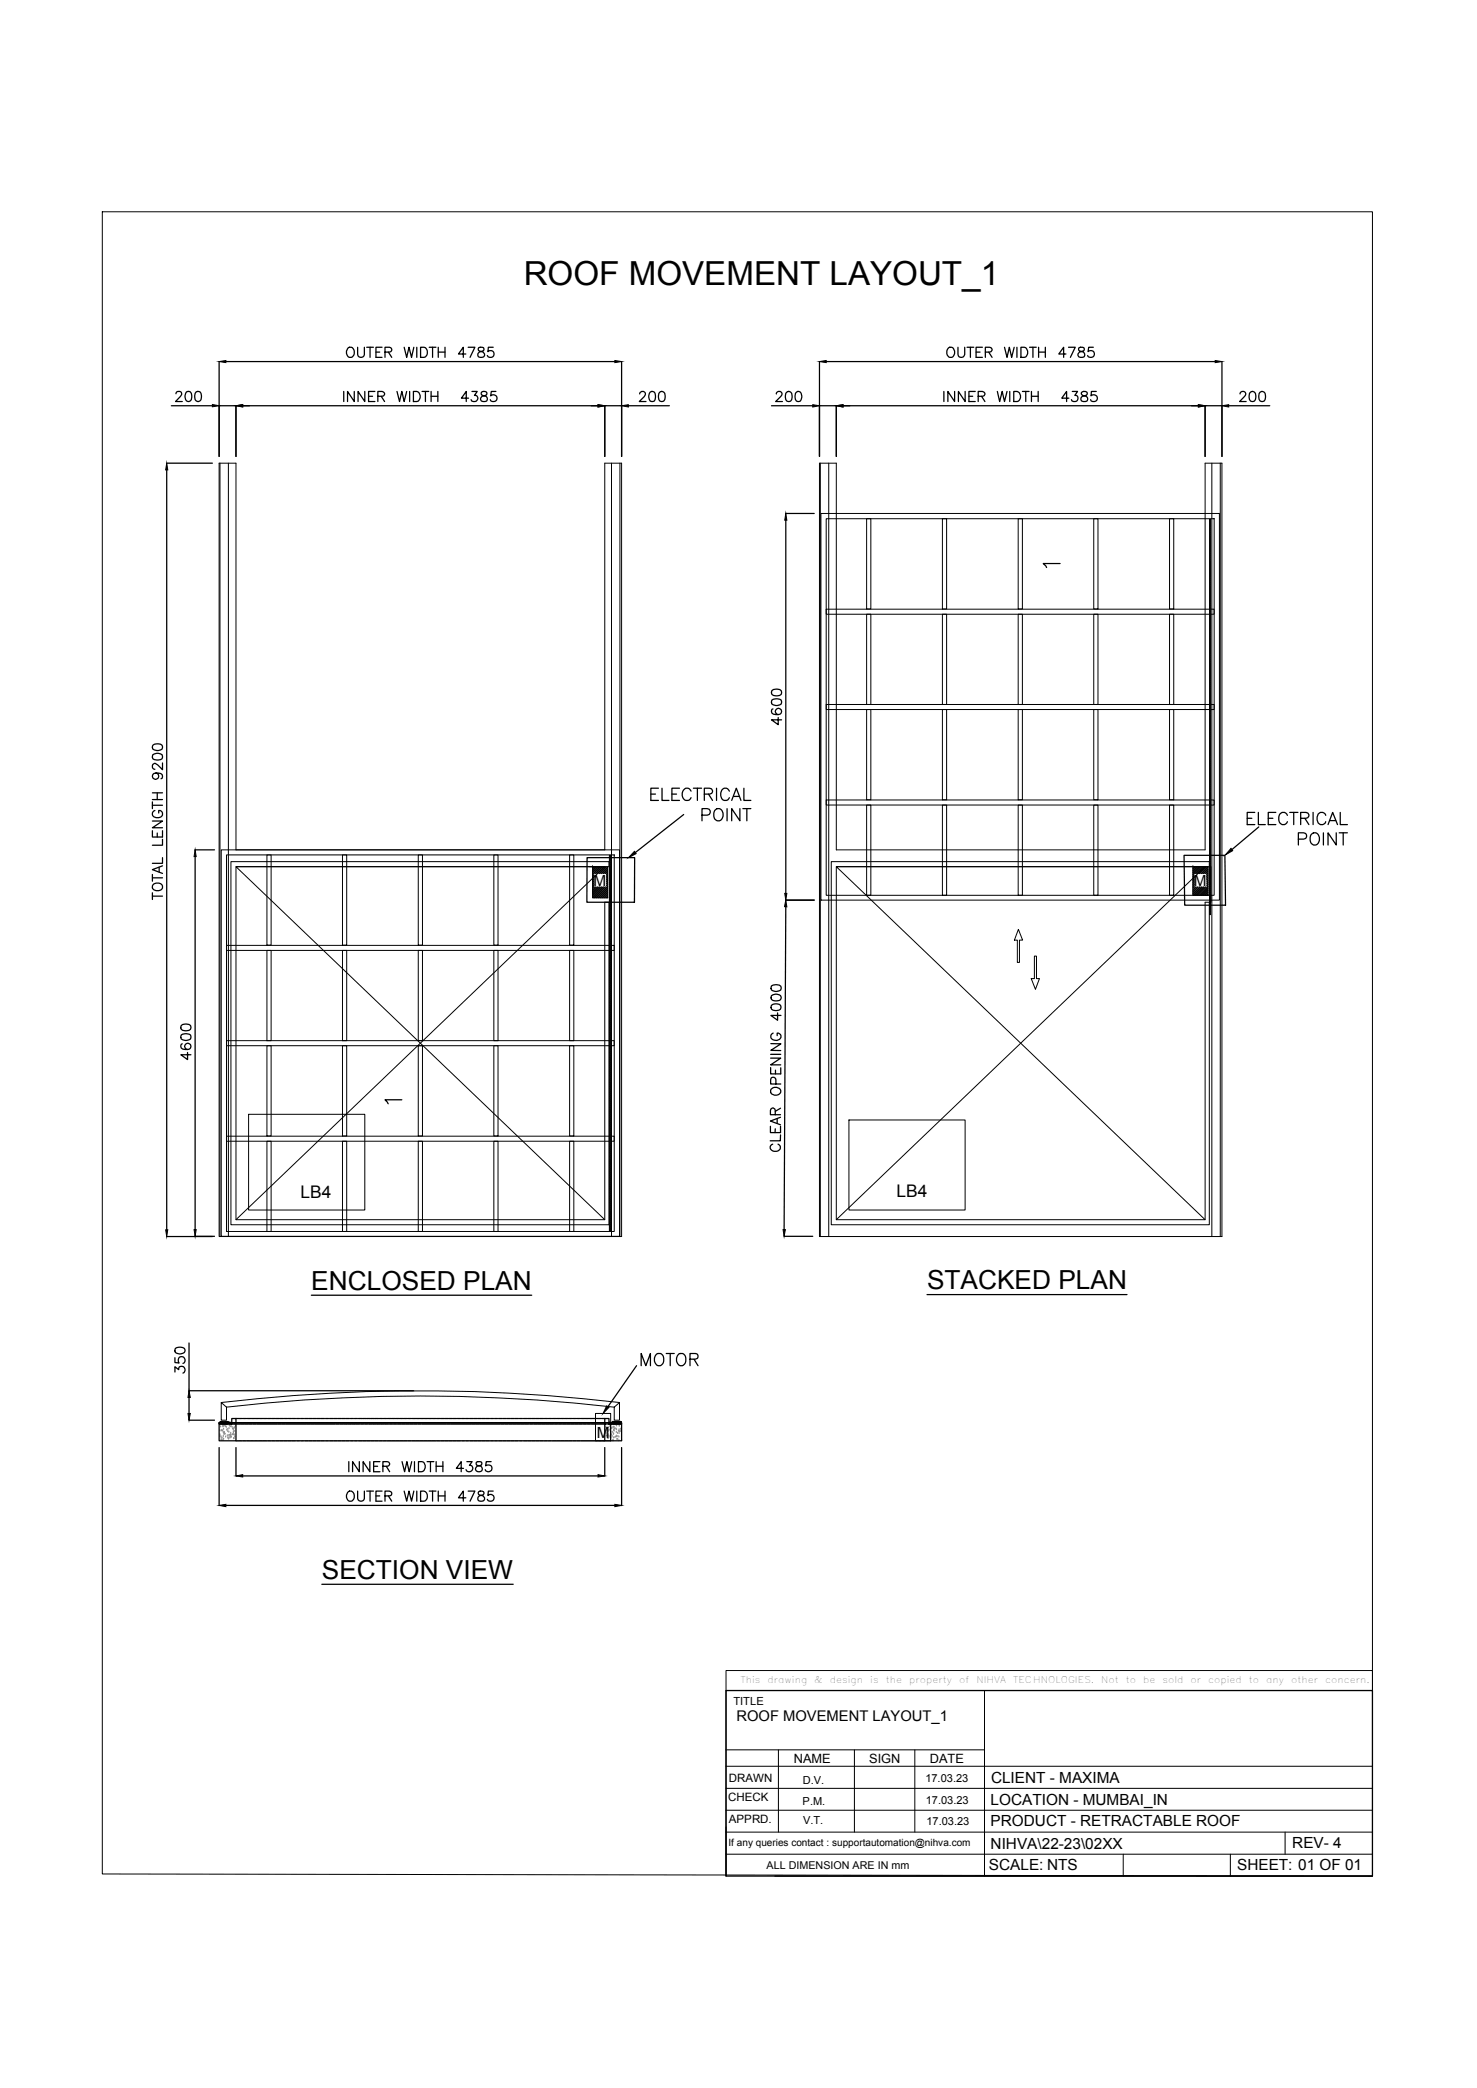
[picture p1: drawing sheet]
<svg xmlns="http://www.w3.org/2000/svg" width="297mm" height="420mm" viewBox="0 0 297 420" stroke-linecap="round" stroke-linejoin="round" font-family="sans-serif">
<defs><g id="words">
<text font-size="6.7" x="105.3" y="57.3">ROOF MOVEMENT LAYOUT_1</text>
<g font-size="5.3">
<text x="62.6" y="259.5">ENCLOSED PLAN</text>
<text x="186.4" y="259.4">STACKED PLAN</text>
<text x="128.1" y="275.9">MOTOR</text>
<text x="64.7" y="317.7">SECTION VIEW</text>
</g>
<g font-size="3.5">
<text x="208.8" y="115.4">1</text>
<text x="76.6" y="223.3">1</text>
<text x="60.5" y="241">LB4</text>
<text x="180.3" y="240.9">LB4</text>
</g>
<g font-size="3.1">
<text x="119.4" y="178.2">M</text>
<text x="240.1" y="178.2">M</text>
<text x="120.1" y="289.5">M</text>
<text x="199.3" y="358.7">CLIENT - MAXIMA</text>
<text x="199.2" y="363.1">LOCATION - MUMBAI_IN</text>
<text x="199.2" y="372">NIHVA\22-23\02XX</text>
<text x="199.2" y="367.5">PRODUCT - RETRACTABLE ROOF</text>
<text x="259.9" y="371.9">REV- 4</text>
<text x="198.9" y="376.4">SCALE: NTS</text>
<text x="248.8" y="376.4">SHEET: 01 OF 01</text>
</g>
<text font-size="3" x="148.1" y="346.3">ROOF MOVEMENT LAYOUT_1</text>
<g font-size="2.6">
<text x="159.6" y="354.8">NAME</text>
<text x="174.8" y="354.8">SIGN</text>
<text x="187" y="354.7">DATE</text>
</g>
<g font-size="2.3">
<text x="146.6" y="358.6">DRAWN</text>
<text x="146.5" y="362.5">CHECK</text>
<text x="146.6" y="366.9">APPRD.</text>
</g>
<g font-size="2.2">
<text x="147.5" y="343">TITLE</text>
<text x="161.5" y="359">D.V.</text>
<text x="186.1" y="358.5">17.03.23</text>
<text x="161.4" y="363.2">P.M.</text>
<text x="186.2" y="363">17.03.23</text>
<text x="161.5" y="367">V.T.</text>
<text x="186.3" y="367.1">17.03.23</text>
<text x="154.2" y="376.1">ALL DIMENSION ARE IN mm</text>
</g>
<text font-size="2" x="146.5" y="371.5">If any queries contact : supportautomation@nihva.com</text>
<g font-size="1.9">
<text x="148.9" y="338.6">This</text>
<text x="154.4" y="338.6">drawing</text>
<text x="163.8" y="338.6">&amp;</text>
<text x="166.9" y="338.6">design</text>
<text x="175" y="338.6">is</text>
<text x="178.1" y="338.6">the</text>
<text x="182.8" y="338.6">property</text>
<text x="192.9" y="338.6">of</text>
<text x="196.4" y="338.6">NIHVA</text>
<text x="203.8" y="338.6">TECHNOLOGIES.</text>
<text x="221.4" y="338.6">Not</text>
<text x="226.4" y="338.6">to</text>
<text x="229.9" y="338.6">be</text>
<text x="233.8" y="338.6">sold</text>
<text x="239.4" y="338.6">or</text>
<text x="243" y="338.6">copied</text>
<text x="251.2" y="338.6">to</text>
<text x="254.6" y="338.6">any</text>
<text x="259.7" y="338.6">other</text>
<text x="266.5" y="338.6">concern.</text>
</g>
</g></defs>
<!-- layer: 0 -->
<g fill="none" stroke="#000" stroke-width=".25">
<path d="M35.4 79.2l.1-.3a.7 .7 0 0 1 .9 0 .66 .66 0 0 1-.2 .9l-.9 1h1.4M37.5 78.9a.68 .68 0 0 1 1 .2 1.39 1.39 0 0 1-.5 1.7h-.2a1.3 1.3 0 0 1-.3-1.9zM39.5 78.9a.69 .69 0 0 1 .9 .2 1.66 1.66 0 0 1-.2 1.6 .64 .64 0 0 1-1-.3 1.73 1.73 0 0 1 .3-1.5zM44.1 72.8v19M45.4 72.8h78.3M69.1 78.8v2M70.1 70a.98 .98 0 0 1 1.1 .4 .98 .98 0 0 1-.2 1.2 .75 .75 0 0 1-.8 .3 .75 .75 0 0 1-.5-.8v-.5zM71.2 78.8v2l-1.3-2v2M71.9 69.9v1.4a.68 .68 0 0 0 .7 .6 .68 .68 0 0 0 .7-.6v-1.4M73.4 78.8v2l-1.4-2v2M73.7 69.9h1.4M74.1 79.7h.8"/>
<path d="M74.4 69.9v2M75.4 78.8h-1.3v2h1.3M75.6 70.9h.8M76 79.7h.8h.3l.2-.3a.58 .58 0 0 0-.5-.6h-.8v2M76.7 79.7l.6 1.1M76.8 69.9h-1.2v2h1.2M77.4 70.9h.9a.49 .49 0 0 0 .5-.5 .49 .49 0 0 0-.5-.5h-.9v2M78.1 70.9l.7 1M79.8 78.8l.5 2 .5-2 .5 2 .5-2M81.3 69.9l.5 2 .5-2 .5 2 .4-2M82.4 78.8v2M83.1 78.8h.7a1.09 1.09 0 0 1 .7 1 1.09 1.09 0 0 1-.7 1h-.7z"/>
<path d="M83.8 69.9v2M84.6 69.9h.7a1.08 1.08 0 0 1 .7 1 1.08 1.08 0 0 1-.7 1h-.7zM84.9 78.8h1.3M85.6 78.8v2M86.3 69.9h1.4M86.7 79.7h1.4M86.7 78.8v2M87 69.9v2M88.1 78.8v2M88.1 70.9h1.4M88.1 69.9v2M89.5 69.9v2"/>
<path d="M93.7 71.2h-1.5l1-1.3v2M94.1 69.9h1.4l-1 2M94.9 78.8h1.1l-.6 .8a.64 .64 0 0 1 .7 .7 .64 .64 0 0 1-.9 .5l-.3-.1-.2-.3M96.3 70a.41 .41 0 0 0 .2 .6 .78 .78 0 0 1 .7 .3 .78 .78 0 0 1 .1 .8l-.4 .2-.7-.2a.78 .78 0 0 1 .1-.8 .78 .78 0 0 1 .7-.3 .41 .41 0 0 0 .2-.6zM96.9 78.9a.42 .42 0 0 0 .2 .7 .72 .72 0 0 1 .8 .3 .72 .72 0 0 1-.1 .8l-.6 .1a.57 .57 0 0 1-.6-.6 .57 .57 0 0 1 .6-.5l.4-.1a.42 .42 0 0 0 .2-.7l-.3-.1zM99.2 69.9h-1l-.1 .9a.71 .71 0 0 1 1.1 0 .71 .71 0 0 1-.2 1 .71 .71 0 0 1-1-.3M99.7 78.8h-.9l-.1 .9a.72 .72 0 0 1 1.1-.1 .72 .72 0 0 1-.2 1.1 .72 .72 0 0 1-1-.3M125 72.8v19M128.7 79.3v-.3l.3-.2h.4l.3 .2a.66 .66 0 0 1-.2 .8l-.9 1h1.3M130.8 78.9a.63 .63 0 0 1 .9 .2 1.9 1.9 0 0 1-.1 1.6 .68 .68 0 0 1-1-.3 1.5 1.5 0 0 1 .2-1.5zM132.7 78.9a.64 .64 0 0 1 1 .2 1.73 1.73 0 0 1-.2 1.6 .69 .69 0 0 1-1-.3 1.66 1.66 0 0 1 .2-1.5zM156.1 79.3l.1-.3 .3-.2h.4l.3 .2a.62 .62 0 0 1-.2 .8l-1 1h1.4"/>
<path d="M158.2 78.9a.64 .64 0 0 1 1 .2 1.73 1.73 0 0 1-.2 1.6 .69 .69 0 0 1-1-.3 1.66 1.66 0 0 1 .2-1.5zM160.2 78.9a.59 .59 0 0 1 .9 .2 1.56 1.56 0 0 1-.1 1.6 .68 .68 0 0 1-1-.3 1.66 1.66 0 0 1 .2-1.5zM164.8 72.8v19M166.2 72.8h78.2M189.8 78.8v2M190.8 70a.98 .98 0 0 1 1.1 .4 .98 .98 0 0 1-.1 1.2 .75 .75 0 0 1-.9 .3 .75 .75 0 0 1-.5-.8 1.3 1.3 0 0 1 .4-1.1zM192 78.8v2l-1.4-2v2M192.7 69.9v1.4a.68 .68 0 0 0 .6 .6 .68 .68 0 0 0 .7-.6v-1.4M194.1 78.8v2l-1.4-2v2M194.5 69.9h1.3M194.9 79.7h.7M195.2 69.9v2"/>
<path d="M196.1 78.8h-1.2v2h1.2M196.3 70.9h.8M196.7 79.7h.9h.3l.2-.3a.58 .58 0 0 0-.5-.6h-.9v2M197.4 79.7l.7 1.1M197.6 69.9h-1.3v2h1.3M198.2 70.9h.8a.58 .58 0 0 0 .5-.6l-.2-.3-.3-.1h-.8v2M198.8 70.9l.7 1M200.6 78.8l.4 2 .5-2 .5 2 .5-2M202 69.9l.5 2 .5-2 .5 2 .5-2M203.1 78.8v2M203.9 78.8h.7a1.09 1.09 0 0 1 .7 1 1.09 1.09 0 0 1-.7 1h-.7zM204.5 69.9v2"/>
<path d="M205.3 69.9h.7a1.08 1.08 0 0 1 .7 1 1.08 1.08 0 0 1-.7 1h-.7zM205.6 78.8h1.4M206.3 78.8v2M207.1 69.9h1.3M207.4 79.7h1.4M207.4 78.8v2M207.7 69.9v2M208.8 78.8v2M208.9 70.9h1.3M208.9 69.9v2M210.2 69.9v2M214.4 71.2h-1.5l1-1.3v2"/>
<path d="M214.9 69.9h1.3l-.9 2M215.6 78.8h1.1l-.5 .8a.67 .67 0 0 1 .5 .9 .67 .67 0 0 1-1.1 .2l-.1-.3M217 70a.41 .41 0 0 0 .2 .6 .78 .78 0 0 1 .8 .3 .78 .78 0 0 1 .1 .8l-.8 .2a.57 .57 0 0 1-.5-.6 .57 .57 0 0 1 .6-.5l.4-.2a.41 .41 0 0 0 .2-.6zM217.6 78.9a.39 .39 0 0 0-.1 .4 .39 .39 0 0 0 .3 .3 .75 .75 0 0 1 .8 .2 .75 .75 0 0 1 .1 .8l-.4 .2-.7-.1a.59 .59 0 0 1-.2-.7 .59 .59 0 0 1 .6-.3l.4-.1a.42 .42 0 0 0 .2-.7l-.3-.1zM219.9 69.9h-1l-.1 .9a.72 .72 0 0 1 1.1-.1 .72 .72 0 0 1-.1 1.1 .72 .72 0 0 1-1.1-.3M220.5 78.8h-1l-.1 .9a.72 .72 0 0 1 1.1-.1 .72 .72 0 0 1-.1 1.1 .72 .72 0 0 1-1.1-.3M245.7 72.8v19M249.4 79.3l.1-.3 .3-.2h.3l.3 .2a.62 .62 0 0 1-.2 .8l-.9 1h1.3M251.5 78.9a.64 .64 0 0 1 1 .2 1.73 1.73 0 0 1-.2 1.6 .69 .69 0 0 1-1-.3 1.66 1.66 0 0 1 .2-1.5zM253.4 78.9a.64 .64 0 0 1 1 .2 1.73 1.73 0 0 1-.2 1.6 .69 .69 0 0 1-1-.3 1.66 1.66 0 0 1 .2-1.5zM33.5 93.2h9.2M33.5 94.6v152.9"/>
<path d="M34.5 81.6h8.2M44.1 81.6h3.4M47.5 81.6v10.2M48.8 81.6h71.5M94.2 80.1h-1.4l1-1.3v2M125 81.6h-3.4v10.2M126.4 81.6h8.2M155.2 81.6h8.2M164.8 81.6h3.4v10.2M169.5 81.6h71.5M215 80.1h-1.5l1-1.3v2M245.7 81.6h-3.3v10.2"/>
<path d="M247.1 81.6h8.3M158 103.3h5.7M158 104.7v75.1M155.2 139a1.59 1.59 0 0 1 1.9 0 .69 .69 0 0 1-.3 .9 1.77 1.77 0 0 1-1.6-.2zM30.6 159.5h2.1M30.7 151.9a1.59 1.59 0 0 1 1.9 0 .68 .68 0 0 1-.3 1 1.95 1.95 0 0 1-1.6-.2zM30.7 150a1.32 1.32 0 0 1 2 .2v.2a1.11 1.11 0 0 1-1.7 .5 .64 .64 0 0 1-.3-.9zM31.3 155.6a.64 .64 0 0 1 .6 .8 .64 .64 0 0 1-1.1 .3 .64 .64 0 0 1 .1-1.1 1.85 1.85 0 0 1 1.7 .3 .59 .59 0 0 1-.2 .8M31.6 159.5v1.4M32.7 153.5v1.4l-1.3-1.2a.45 .45 0 0 0-.5-.1 .45 .45 0 0 0-.3 .4l.1 .6 .5 .2M130.9 159.8h.9M132.4 158.6h-1.5v2.5h1.5"/>
<path d="M133.1 158.6v2.5h1.4M135.1 159.8h1M136.7 158.6h-1.6v2.5h1.6M139 159.2a.92 .92 0 0 0-1.1-.6 .92 .92 0 0 0-.7 1 1.1 1.1 0 0 0 .3 1.1 1.1 1.1 0 0 0 1.1 .3l.4-.5M139.4 158.6h1.7M140.3 158.6v2.5M141.6 159.8l1.5-.1a.59 .59 0 0 0 0-1l-1.5-.1v2.5M142.5 159.8l.8 1.3M144.1 158.6v2.5M146.7 159.2a.89 .89 0 0 0-1.1-.6 .89 .89 0 0 0-.7 1 1.07 1.07 0 0 0 .3 1.1 1.07 1.07 0 0 0 1.1 .3l.4-.5M149.6 158.6v2.5h1.4M155.2 140.9a1.81 1.81 0 0 1 1.9 0 .68 .68 0 0 1-.3 .9 1.59 1.59 0 0 1-1.6-.1z"/>
<path d="M155.4 142.6a.59 .59 0 0 0-.2 .9 1.59 1.59 0 0 0 1.9 0 .64 .64 0 0 0-.3-.9 .64 .64 0 0 0-.9 .4 .64 .64 0 0 0 .6 .8M156.5 144.4v1.4l-1.3-.9h2M30.6 167.2v1.2h2.1v-1.2M30.6 165.2h2.1l-2.1 1.4h2.1M30.6 161.4v1.3M30.6 176v1.3M30.6 179.6v1.4M30.6 176.6h2.1M30.6 162h2.1M30.6 160.9h2.1M30.7 178.1a1.02 1.02 0 0 1 1.3-.4 1.02 1.02 0 0 1 .6 1.1 1.21 1.21 0 0 1-2-.1zM31.2 163.1a.73 .73 0 0 0-.6 .8 .73 .73 0 0 0 .8 .6 .89 .89 0 0 0 1-.1 .89 .89 0 0 0 .2-1l-.4-.3h-.3v.5"/>
<path d="M31.6 167.6v.8M32 174.5v1M32.7 174.2l-2.1 .8 2.1 .8M32.7 172.6v1.1h-2.1M32.7 168.9v1.2h-2.1M39.2 171h3.9M39.2 172.4v75M118.1 172.6h9.5v9h-9.6zM137.5 163.9l-9.7 7.7M141.2 164h1a.68 .68 0 0 0 .6-.4 .68 .68 0 0 0-.2-.8l-1.4-.1v2.5M143.8 163.1a.92 .92 0 0 1 1-.4 .92 .92 0 0 1 .6 .9 1.07 1.07 0 0 1-.2 1.2 1.07 1.07 0 0 1-1.2 .2 1.55 1.55 0 0 1-.2-1.9zM146.2 162.7v2.5"/>
<path d="M147.2 161.1l.9-2.5 .9 2.5M147.5 160.3h1.2M148.8 162.7v2.5l-1.6-2.5v2.5M149.4 162.7h1.6M150.2 162.7v2.5M238.1 172.1h8.2l.2 10h-8.2zM250.8 164.7h1M252.3 163.5h-1.5v2.4h1.5M253.1 163.5v2.4h1.4M253.2 166.4l-5.5 4.6M255.1 164.7h.9M256.6 163.5h-1.5v2.4h1.5"/>
<path d="M258.9 164.1a.89 .89 0 0 0-1-.6 .89 .89 0 0 0-.7 .9 1.05 1.05 0 0 0 .2 1.2 1.05 1.05 0 0 0 1.2 .2l.3-.5M259.4 163.5h1.6M260.2 163.5v2.4M261.1 168.9l1.5-.2a.67 .67 0 0 0 0-1l-1.5-.1v2.4M261.6 164.7l1.4-.2a.59 .59 0 0 0 0-.9l-1.4-.1v2.4M262.4 164.7l.8 1.2M263.7 167.9a.92 .92 0 0 1 1-.3 .92 .92 0 0 1 .6 .9 1.07 1.07 0 0 1-.2 1.2 1.07 1.07 0 0 1-1.2 .2 1.55 1.55 0 0 1-.2-2zM264.1 163.5v2.4M266.1 167.6v2.4M266.6 164.1a.89 .89 0 0 0-1-.6 .89 .89 0 0 0-.7 .9 1.05 1.05 0 0 0 .2 1.2 1.05 1.05 0 0 0 1.2 .2l.3-.5M267.1 165.9l.9-2.4 1 2.4M267.5 165.1h1.1"/>
<path d="M268.7 167.6v2.4l-1.6-2.4v2.4M269.3 167.6h1.7M269.5 163.5v2.4h1.5M270.1 167.6v2.4M30.6 180.3h2.1M155.2 198.4a1.7 1.7 0 0 1 1.8 0 .64 .64 0 0 1-.3 1 1.56 1.56 0 0 1-1.5-.2zM158 181.1h5.7M158 182.4l-.3 65M36.4 208.3a1.81 1.81 0 0 1 1.9 0 .68 .68 0 0 1-.3 .9 1.59 1.59 0 0 1-1.6-.1zM36.4 206.4a1.59 1.59 0 0 1 1.9 0 .69 .69 0 0 1-.3 .9 1.77 1.77 0 0 1-1.6-.2zM36.7 210a.59 .59 0 0 0-.3 .9 1.59 1.59 0 0 0 1.9 0 .64 .64 0 0 0-.3-.9 .64 .64 0 0 0-.8 .4 .64 .64 0 0 0 .5 .8M37.7 211.8v1.4l-1.3-1h2"/>
<path d="M155 214.8v1.3h2v-1.2M155 212.9h2l-2 1.4h2M155 212.2h2M155 210h2.1l-2.1 1.4h2M155.1 219.2a1.09 1.09 0 0 1 1.1-.4 1.09 1.09 0 0 1 .8 1 1.15 1.15 0 0 1-2 0zM155.2 202.3a1.52 1.52 0 0 1 1.8 0 .69 .69 0 0 1-.3 1 1.66 1.66 0 0 1-1.5-.2zM155.2 200.3a1.3 1.3 0 0 1 1.9 .3v.3a.93 .93 0 0 1-1.2 .5l-.5-.1a.69 .69 0 0 1-.2-1zM155.5 207.9a.74 .74 0 0 0-.5 .8 .74 .74 0 0 0 .8 .6 .83 .83 0 0 0 1-.2 .83 .83 0 0 0 0-1.1l-.5-.1v.5M156 215.3v.8M156 218.1v-.8a.53 .53 0 0 0-.5-.5 .53 .53 0 0 0-.5 .5v.8h2M156.4 203.8v1.5l-1.4-1h2.1M154.9 226.6v1.3h2.1v-1.3"/>
<path d="M155.4 230.2a.74 .74 0 0 0-.5 .9 .74 .74 0 0 0 .8 .6 .91 .91 0 0 0 .9-.2 .91 .91 0 0 0 .2-1l-.3-.3M155.9 224.3v-.8a.58 .58 0 0 0-.6-.5l-.3 .2-.1 .3v.8h2.1M155.9 227.1v.8M156.3 225.1v.9M157 228.4l-.1 1.2h-2M157 224.8l-2.1 .8 2.1 .7M157 223l-1.1 .6M33.5 248.8h9.2M39.2 248.8h3.9M157.7 248.8h5.7M35.2 276.1v-1.1l.7 .6a.67 .67 0 0 1 1-.6 .67 .67 0 0 1 .2 1.1l-.3 .2M35.2 273.2v1l.8 .1a.72 .72 0 0 1 0-1.1 .72 .72 0 0 1 1.1 .1 .72 .72 0 0 1-.3 1"/>
<path d="M35.3 271.3a1.72 1.72 0 0 1 1.8 0 .61 .61 0 0 1-.3 1 1.5 1.5 0 0 1-1.5-.2zM38 270.2v9.7h45.2M62.6 260.6h44.3M128 274.8l-5.7 8.3M186.4 260.5h40.3M38 285.8h5.1M38 281.2v3.2M44.1 286.5h.1M44.1 286.3h2.5v.2h-2.5zM44.1 286.3h.1M44.1 291.3v11.7M44.2 286.5h.1"/>
<path d="M44.3 286.4h.1M44.3 286.3l-.2 .2M44.5 286.3l-.2 .1M44.5 286.4l-.2 .1M44.5 286.4h.1M44.6 286.3h.1M44.7 286.5h.1M44.7 286.3l-.2 .2M44.7 286.3h.1M44.9 286.5h-.1M44.9 286.5h.1M44.9 286.3l-.2 .2"/>
<path d="M45.1 286.3l-.1 .1M45.1 286.5h-.1M45.2 286.4h.1M45.3 286.3l-.1 .1M45.3 286.4l-.1 .1M45.4 286.3h.1M45.5 286.5h.1M45.6 286.5h.1M45.6 286.3l-.3 .2M45.7 286.5h.1M45.8 286.5h-1.7v3.4h3.4v-4.5h-.9v1.1M45.8 286.5h.1"/>
<path d="M45.8 286.3l-.2 .2M45.9 286.3l-.1 .1M46 286.4l-.2 .1M46 286.4h.1M46.1 286.3h.1M46.2 286.5h.1M46.2 286.4l-.2 .1M46.2 286.3h.1M46.4 286.5h.1M46.4 286.3l-.2 .2M46.6 286.3l-.2 .2M46.6 286.5h-.1"/>
<path d="M47.5 291.3v5.7M48.8 297h71.5M70.1 294.1v2M72.3 294.1v2l-1.4-2v2M74.4 294.1v2l-1.4-2v2M75.1 295h.8M76.4 294.1h-1.3v2h1.3M77 295h1.1l.3-.5-.3-.3-.2-.1h-.9v2M77.7 295l.7 1.1M80.9 294.1l.5 2 .4-2 .5 2 .5-2M83.4 294.1v2M84.2 294.1h.6a1.08 1.08 0 0 1 .7 1 1.08 1.08 0 0 1-.7 1h-.6z"/>
<path d="M85.9 294.1h1.3M86.6 294.1v2M87.7 295h1.4M87.7 294.1v2M89.1 294.1v2M93.2 295.5h-1.4l1-1.4v2M93.9 294.1h1.1l-.6 .8a.69 .69 0 0 1 .6 1 .69 .69 0 0 1-1.2 0l-.1-.2M95.8 294.2a.42 .42 0 0 0 .3 .7 .72 .72 0 0 1 .8 .3 .72 .72 0 0 1-.1 .8 .7 .7 0 0 1-.8 .2 .7 .7 0 0 1-.4-.7 1.08 1.08 0 0 1 1.2-.7l.1-.4a.82 .82 0 0 0-1.1-.2zM98.8 294.1h-1l-.1 .9a.72 .72 0 0 1 1.1-.1 .72 .72 0 0 1-.2 1.1 .72 .72 0 0 1-1-.3M121.6 286.5h3.4v3.4h-3.4v-4.5h.9v1.1M121.6 291.3v5.7M122.5 286.3h2.5v.2h-2.5z"/>
<path d="M122.5 286.4v.1M122.6 286.3h.1M122.7 286.5h.1M122.8 286.3l-.2 .2M122.9 286.5h.1M123 286.5h.1M123 286.3l-.2 .2M123.1 286.3l-.1 .1M123.1 286.4l-.1 .1M123.2 286.4h.1M123.3 286.3h-.1M123.4 286.5h.1"/>
<path d="M123.4 286.4l-.2 .1M123.4 286.3h.1M123.5 286.5h.1M123.6 286.5h.1M123.6 286.3l-.2 .2M123.8 286.3l-.1 .2M123.8 286.5h-.1M123.8 286.4h.1M124 286.3l-.1 .1M124 286.4l-.1 .1M124.1 286.4h.1M124.1 286.3h.1"/>
<path d="M124.2 286.5h.1M124.2 286.3l-.2 .2M124.3 286.3h.1M124.4 286.5h.1M124.5 286.5h.1M124.5 286.3l-.3 .2M124.6 286.3l-.1 .1M124.6 286.5h-.1M124.7 286.4h.1M124.8 286.3l-.1 .1M124.9 286.4l-.2 .1M124.9 286.3h.1"/>
<path d="M125 286.3h.1M125 291.3v11.7M125 286.4l-.1 .1M45.4 302.9h78.3M64.7 318.8h38.5M69.9 300.3a.84 .84 0 0 1 1.1-.1 .84 .84 0 0 1 .2 1.1 .78 .78 0 0 1-.7 .8 .78 .78 0 0 1-.8-.8zM71.9 300v1.5a.69 .69 0 0 0 .7 .6 .69 .69 0 0 0 .7-.6v-1.5M73.7 300h1.4M74.4 300v2.1M75.6 301h.8M76.8 300h-1.2v2.1h1.2M77.4 301l1.2-.1a.44 .44 0 0 0 0-.7l-1.2-.2v2.1"/>
<path d="M78.1 301l.7 1.1M81.3 300l.5 2.1 .5-2.1 .5 2.1 .4-2.1M83.8 300v2.1M84.6 300h.7a1.09 1.09 0 0 1 .7 1.1 1.09 1.09 0 0 1-.7 1h-.7zM86.3 300h1.4M87 300v2.1M88.1 300v2.1M88.1 301h1.4M89.5 300v2.1M93.7 301.4h-1.5l1-1.4v2.1M94.1 300h1.4l-1 2.1M96.3 300.2a.42 .42 0 0 0 .2 .6 .72 .72 0 0 1 .8 .3 .72 .72 0 0 1-.1 .9l-.6 .1-.4-.2a.74 .74 0 0 1 .1-.8 .74 .74 0 0 1 .7-.3 .42 .42 0 0 0 .2-.6l-.3-.2z"/>
<path d="M99.2 300h-1l-.1 .9a.71 .71 0 0 1 1.1 .1 .71 .71 0 0 1-.2 1 .71 .71 0 0 1-1-.3M146 340.2h130v37.3h-130zM155.8 377.5h120.2"/>
</g>
<g fill="none" stroke="#000" stroke-width=".2">
<path d="M20.6 42.6h255.4v334.9l-255.4-.4zM44.1 93.2h3.4v77.8h74.1v-77.8h3.4v155.6h-80.9zM44.2 93.2v155.6M45.9 93.2v155.6M123 93.2v155.6M124.7 93.2v155.6M164.8 93.2h3.4v77.8h74.2v-77.8h3.3v155.6h-80.9zM165 93.2v155.6M166.7 93.2v155.6M243.7 93.2v155.6M245.4 93.2v155.6M165.1 103.3h80.1v77.8h-80.1z"/>
<path d="M166.2 104.4h78v75.8h-78zM174.3 104.4h.8v18.1h-.8zM189.5 104.4h.9v18.1h-.9zM204.8 104.4h.8v18.1h-.8zM220 104.4h.8v18.1h-.8zM235.2 104.4h.9v18.1h-.9zM243.2 104.5h.3v79.6h-.3zM166.2 122.6h78v1h-78zM174.3 123.6h.8v18.2h-.8zM189.5 123.6h.9v18.2h-.9zM204.8 123.6h.8v18.2h-.8zM220 123.6h.8v18.2h-.8z"/>
<path d="M235.2 123.6h.9v18.2h-.9zM166.2 141.8h78v1h-78zM174.3 142.8h.8v18.1h-.8zM189.5 142.8h.9v18.1h-.9zM204.8 142.8h.8v18.1h-.8zM220 142.8h.8v18.1h-.8zM235.2 142.8h.9v18.1h-.9zM44.5 171h80.1v77.8h-80.1zM45.6 172h77.9v75.8h-77.9zM53.7 172h.8v18.2h-.8zM68.9 172h.8v18.2h-.8zM84.1 172h.9v18.2h-.9z"/>
<path d="M99.3 172h.9v18.2h-.9zM114.6 172h.8v18.2h-.8zM118.6 174.4h3M119.2 174.4h.1M119.2 174.4h3v6.3h-3zM119.3 174.4l-.1 .1M119.5 176.1l-.3 .2M119.5 176.4l-.3 .3M119.5 176.8l-.3 .3M119.5 177.2l-.3 .3M119.5 177.6l-.3 .3M119.5 178l-.3 .3"/>
<path d="M119.5 178.3l-.3 .3M119.5 176.2l-.3 .3M119.5 176.6l-.3 .3M119.5 176.9l-.3 .3M119.5 177.3l-.3 .3M119.5 177.7l-.3 .3M119.5 178.1l-.3 .3M119.5 178.5l-.3 .3M119.5 174.4l-.3 .4M119.7 174.4l-.5 .5M119.7 178.5l-.5 .6M119.9 178.5l-.7 .7"/>
<path d="M119.9 174.4l-.7 .8M120.1 174.4l-.9 .9M120.1 178.5l-.9 .9M120.3 178.5l-1.1 1.1M120.3 174.4l-1.1 1.1M120.5 174.4l-1.3 1.3M120.5 178.5l-1.3 1.3M120.7 178.5l-1.5 1.4M120.7 174.4l-1.5 1.5M120.9 174.4l-1.7 1.7M120.9 178.5l-1.7 1.7M121 178.5l-1.8 1.8"/>
<path d="M121.1 174.4l-1.4 1.4M121.2 174.4l-1.4 1.4M121.3 178.5l-2.1 2.1M121.4 178.5l-2.1 2.2M121.5 174.4l-1.4 1.4M121.6 174.4h-74.1v71h74.1v-63.8h1.2v-7.2h-.6M121.6 174.4h-74.1l74.1 71M121.6 174.4l-74.1 71M121.6 174.4l-1.4 1.4M121.7 178.5l-2.2 2.2M121.8 178.5l-2.2 2.2M121.9 174.4l-1.4 1.4"/>
<path d="M122 174.4l-1.4 1.4M122.2 174.4l-1.3 1.4M122.2 174.8l-1 1M122.2 175.2l-.6 .6M122.2 175.6l-.2 .3M122.2 176l-.2 .3M122.2 176.4l-.2 .2M122.2 176.8l-.2 .2M122.2 177.2l-.2 .2M122.2 177.5l-.2 .3M122.2 177.9l-.2 .3M122.2 178.3l-2.3 2.4"/>
<path d="M122.2 178.7l-1.9 2M122.2 179.1l-1.5 1.6M122.2 179.5l-1.2 1.2M122.2 179.9l-.8 .8M122.2 174.6l-1.2 1.2M122.2 174.9l-.8 .9M122.2 175.3l-.4 .5M122.2 175.8l-.2 .2M122.2 176.1l-.2 .3M122.2 176.5l-.2 .3M122.2 176.9l-.2 .3M122.2 177.3l-.2 .2"/>
<path d="M122.2 177.7l-.2 .2M122.2 178l-.2 .3M122.2 178.5l-2.2 2.2M122.2 178.8l-1.8 1.9M122.2 179.2l-1.4 1.5M122.2 179.6l-1 1.1M122.2 180l-.6 .7M122.5 174.4v-1h-76.1v73.1h76.1v-64.9M122.6 172.1h.2v75.7h-.2zM166.2 161h78v1h-78zM168.2 174.4h75.3v7.2h-1.1v63.8h-74.2zM174.3 162h.8v18.2h-.8z"/>
<path d="M189.5 162h.9v18.2h-.9zM204.8 162h.8v18.2h-.8zM220 162h.8v18.2h-.8zM235.2 162h.9v18.2h-.9zM239.9 174.4h.1M239.9 174.4h3.1v5.8h-3.1zM240 174.4l-.1 .1M240.2 176.1l-.3 .2M240.2 176.4l-.3 .3M240.2 176.2l-.3 .3M240.2 176.8l-.3 .3M240.2 177.2l-.3 .3"/>
<path d="M240.2 177.6l-.3 .3M240.2 178l-.3 .3M240.2 178.3l-.3 .3M240.2 176.6l-.3 .3M240.2 176.9l-.3 .3M240.2 177.3l-.3 .3M240.2 177.7l-.3 .3M240.2 178.1l-.3 .3M240.2 178.5l-.3 .3M240.3 174.4l-.4 .4M240.4 174.4l-.5 .5M240.5 178.5l-.6 .6"/>
<path d="M240.6 178.5l-.7 .7M240.7 174.4l-.8 .8M240.8 174.4l-.9 .9M240.8 178.5l-.9 .9M241 178.5l-1.1 1.1M241 174.4l-1.1 1.1M241.2 174.4l-1.3 1.3M241.3 178.5l-1.4 1.3M241.4 178.5l-1.5 1.4M241.4 174.4l-1.5 1.5M241.6 174.4l-1.7 1.7M241.6 178.5l-1.7 1.7"/>
<path d="M241.8 178.5l-1.7 1.7M241.9 174.4l-1.5 1.4M242 174.4l-1.5 1.4M242 178.5l-1.7 1.7M242.1 178.5l-1.6 1.7M242.2 174.4l-1.4 1.4M242.4 174.4h-74.2l74.2 71M242.4 174.4l-74.2 71M242.4 174.4l-1.5 1.4M242.4 178.5l-1.7 1.7M242.5 178.5l-1.7 1.7M242.6 174.4l-1.4 1.4"/>
<path d="M242.7 174.4l-1.4 1.4M243 174.4l-1.4 1.4M243 174.8l-1 1M243 175.2l-.6 .6M243 175.6l-.3 .3M243 176l-.3 .3M243 176.4l-.3 .2M243 176.8l-.3 .2M243 177.2l-.3 .2M243 177.5l-.3 .3M243 177.9l-.3 .3M243 178.3l-1.9 1.9"/>
<path d="M243 178.7l-1.5 1.5M243 179.1l-1.1 1.1M243 179.5l-.7 .7M243 179.9l-.3 .3M243 174.6l-1.3 1.2M243 174.9l-.9 .9M243 175.3l-.5 .5M243 175.8l-.3 .2M243 176.1l-.3 .3M243 176.5l-.3 .3M243 176.9l-.3 .3M243 177.3l-.3 .2"/>
<path d="M243 177.7l-.3 .2M243 178l-.3 .3M243 178.5l-1.7 1.7M243 178.8l-1.4 1.4M243 179.2l-1 1M243 179.6l-.6 .6M243 180l-.2 .2M243.2 174.4v-1h-76v73.1h76v-64.9M45.6 190.2h77.9v1h-77.9zM53.7 191.2h.8v18.2h-.8zM68.9 191.2h.8v18.2h-.8zM84.1 191.2h.9v18.2h-.9z"/>
<path d="M99.3 191.2h.9v18.2h-.9zM114.6 191.2h.8v18.2h-.8zM122.2 180.2l-.4 .5M122.2 180.6v.1M122.2 180.4l-.2 .3M204.8 187l.9 2.2h-.7v4.5h-.4v-4.5h-.6zM208 192.4h.4v4.5h.6l-.8 2.2-.8-2.2h.6zM45.6 209.4h77.9v1h-77.9zM53.7 210.4h.8v18.2h-.8zM68.9 210.4h.8v18.2h-.8zM84.1 210.4h.9v18.2h-.9zM99.3 210.4h.9v18.2h-.9z"/>
<path d="M114.6 210.4h.8v18.2h-.8zM45.6 228.6h77.9v1h-77.9zM50 224.2h23.4v19.3h-23.4zM53.7 229.6h.8v18.2h-.8zM68.9 229.6h.8v18.2h-.8zM84.1 229.6h.9v18.2h-.9zM99.3 229.6h.9v18.2h-.9zM114.6 229.6h.8v18.2h-.8zM170.7 225.4h23.4v18.1h-23.4zM44.2 286h1.7v.3h-1.7zM44.5 286.3h.1M44.5 282.2l1.1 1v2.6h-1.1z"/>
<path d="M44.5 282.2a342.7 342.7 0 0 1 80.1 0M45.6 283.2a339.9 339.9 0 0 1 77.9 0M119.8 284.4h3v5.5h-3zM122.8 286.3v.2M122.8 286.5v.3M122.8 286.9v.2M122.8 287.2v.2M122.8 287.5v.2M122.8 287.9v.2M122.8 288.1v.3M122.8 288.5v.2M122.8 288.8v.2"/>
<path d="M122.8 289.1v.2M122.8 289.5v.2M122.8 289.8v.1M123.1 286v.3h1.7h-1.7v-.3h1.7v.3h-1.7v-.3h1.7v.3v-.3zM123.5 283.2l1.1-1v3.6h-1.1zM146 336.2h130v4h-130zM146 359.9h130M146 355.4h130M146 340.2v37.3M146 352.1h52M148.2 340.2h127.8M156.5 352.1v16.6"/>
<path d="M171.8 352.1v16.6M184 352.1v16.6M198 340.2v37.3M146 368.7h130M146 364.3h130M146 373.1h130M225.9 373.1v4.4M247.4 373.1v4.4M258.4 368.7v4.4"/>
</g>
<g fill="#000" stroke="#000" stroke-width=".2">
<path d="M44.1 72.8l1.3-.3v.5zM123.7 72.5l1.3 .3-1.3 .2zM164.8 72.8l1.4-.3v.5zM244.4 72.5l1.3 .3-1.3 .2zM33.5 93.2l.2 1.4h-.4zM42.7 81.4l1.4 .2-1.4 .3zM47.5 81.6l1.3-.2v.5zM120.3 81.4l1.3 .2-1.3 .3zM125 81.6l1.4-.2v.5zM163.4 81.4l1.4 .2-1.4 .3zM168.2 81.6l1.3-.2v.5zM241 81.4l1.4 .2-1.4 .3z"/>
<path d="M245.7 81.6l1.4-.2v.5zM158 103.3l.2 1.4h-.4zM39.2 171l.3 1.4h-.5zM127.6 171.3l.3 .5-1.5 .8zM157.8 179.8h.4l-.2 1.3zM247.6 170.7l.3 .5-1.5 .8zM158 181.1l.2 1.4-.4-.1zM33.3 247.5h.4l-.2 1.3zM39 247.4h.5l-.3 1.4zM157.5 247.4h.4l-.2 1.4zM37.8 284.4h.5l-.3 1.4zM38 279.9l.3 1.3h-.5z"/>
<path d="M47.5 297l1.3-.3v.5zM120.3 296.7l1.3 .3-1.3 .2zM122 282.9l.5 .3-1.2 1.2zM44.1 302.9l1.3-.2v.5zM123.7 302.7l1.3 .2-1.3 .3z"/>
</g>
<g fill="none" stroke="#939598" stroke-width=".2">
<path d="M243.3 104.5h-.1M243.4 104.5l-.2 .2M243.5 104.7l-.3 .2M243.5 105.1l-.3 .2M243.5 105.5l-.3 .2M243.5 105.9l-.3 .2M243.5 106.2l-.3 .3M243.5 106.6l-.3 .2M243.5 107l-.3 .3M243.5 107.4l-.3 .2M243.5 107.8l-.3 .2M243.5 108.2l-.3 .2"/>
<path d="M243.5 108.6l-.3 .2M243.5 109l-.3 .2M243.5 109.3l-.3 .2M243.5 109.8l-.3 .2M243.5 110.1l-.3 .2M243.5 110.5l-.3 .2M243.5 110.9l-.3 .2M243.5 111.3l-.3 .2M243.5 111.7l-.3 .2M243.5 112.1l-.3 .2M243.5 112.5l-.3 .2M243.5 112.8l-.3 .3"/>
<path d="M243.5 113.2l-.3 .2M243.5 113.6l-.3 .2M243.5 114l-.3 .2M243.5 114.4l-.3 .2M243.5 114.8l-.3 .2M243.5 115.2l-.3 .2M243.5 115.6l-.3 .2M243.5 115.9l-.3 .2M243.5 116.3l-.3 .2M243.5 116.7l-.3 .2M243.5 117.1l-.3 .2M243.5 117.5l-.3 .2"/>
<path d="M243.5 117.9l-.3 .2M243.5 118.3l-.3 .2M243.5 118.6l-.3 .3M243.5 119l-.3 .2M243.5 119.4l-.3 .2M243.5 119.8l-.3 .2M243.5 104.8l-.3 .3M243.5 105.2l-.3 .2M243.5 105.6l-.3 .2M243.5 106l-.3 .2M243.5 106.4l-.3 .2M243.5 106.8l-.3 .2"/>
<path d="M243.5 107.2l-.3 .2M243.5 107.6l-.3 .2M243.5 107.9l-.3 .2M243.5 108.3l-.3 .2M243.5 108.7l-.3 .2M243.5 109.1l-.3 .2M243.5 109.5l-.3 .2M243.5 109.9l-.3 .2M243.5 110.3l-.3 .2M243.5 110.6l-.3 .3M243.5 111l-.3 .2M243.5 111.4l-.3 .2"/>
<path d="M243.5 111.8l-.3 .2M243.5 112.2l-.3 .2M243.5 112.6l-.3 .2M243.5 113l-.3 .2M243.5 113.4l-.3 .2M243.5 113.7l-.3 .2M243.5 114.1l-.3 .2M243.5 114.5l-.3 .2M243.5 114.9l-.3 .2M243.5 115.3l-.3 .2M243.5 115.7l-.3 .2M243.5 116.1l-.3 .2"/>
<path d="M243.5 116.4l-.3 .3M243.5 116.8l-.3 .2M243.5 117.2l-.3 .2M243.5 117.6l-.3 .2M243.5 118l-.3 .2M243.5 118.4l-.3 .2M243.5 118.8l-.3 .2M243.5 119.2l-.3 .2M243.5 119.5l-.3 .2M243.5 120l-.3 .2M243.5 120.2l-.3 .2M243.5 120.6l-.3 .2"/>
<path d="M243.5 121l-.3 .2M243.5 121.4l-.3 .2M243.5 121.7l-.3 .2M243.5 122.1l-.3 .2M243.5 122.5l-.3 .3M243.5 122.9l-.3 .2M243.5 123.3l-.3 .2M243.5 123.7l-.3 .2M243.5 124.1l-.3 .2M243.5 124.4l-.3 .3M243.5 124.8l-.3 .2M243.5 125.3l-.3 .2"/>
<path d="M243.5 125.6l-.3 .2M243.5 126l-.3 .2M243.5 126.4l-.3 .2M243.5 126.8l-.3 .2M243.5 127.2l-.3 .2M243.5 127.5l-.3 .2M243.5 128l-.3 .2M243.5 128.3l-.3 .3M243.5 128.7l-.3 .2M243.5 129.1l-.3 .2M243.5 129.5l-.3 .2M243.5 129.9l-.3 .2"/>
<path d="M243.5 130.3l-.3 .2M243.5 130.7l-.3 .2M243.5 131l-.3 .3M243.5 131.4l-.3 .2M243.5 131.8l-.3 .2M243.5 132.2l-.3 .2M243.5 132.6l-.3 .2M243.5 133l-.3 .2M243.5 133.4l-.3 .2M243.5 133.8l-.3 .2M243.5 134.1l-.3 .3M243.5 134.5l-.3 .2"/>
<path d="M243.5 134.9l-.3 .2M243.5 135.3l-.3 .2M243.5 135.7l-.3 .2M243.5 136.1l-.3 .2M243.5 136.5l-.3 .2M243.5 136.8l-.3 .3M243.5 137.2l-.3 .2M243.5 137.6l-.3 .2M243.5 138l-.3 .2M243.5 138.4l-.3 .2M243.5 138.8l-.3 .2M243.5 139.2l-.3 .2"/>
<path d="M243.5 139.6l-.3 .2M243.5 139.9l-.3 .3M243.5 120.3l-.3 .3M243.5 120.7l-.3 .2M243.5 121.1l-.3 .2M243.5 121.5l-.3 .2M243.5 121.9l-.3 .2M243.5 122.2l-.3 .3M243.5 122.7l-.3 .2M243.5 123l-.3 .3M243.5 123.4l-.3 .2M243.5 123.8l-.3 .2"/>
<path d="M243.5 124.2l-.3 .2M243.5 124.6l-.3 .2M243.5 125l-.3 .2M243.5 125.4l-.3 .2M243.5 125.8l-.3 .2M243.5 126.1l-.3 .3M243.5 126.5l-.3 .2M243.5 126.9l-.3 .2M243.5 127.3l-.3 .2M243.5 127.7l-.3 .2M243.5 128.1l-.3 .2M243.5 128.5l-.3 .2"/>
<path d="M243.5 128.8l-.3 .3M243.5 129.2l-.3 .2M243.5 129.6l-.3 .2M243.5 130l-.3 .2M243.5 130.4l-.3 .2M243.5 130.8l-.3 .2M243.5 131.2l-.3 .2M243.5 131.6l-.3 .2M243.5 131.9l-.3 .3M243.5 132.3l-.3 .2M243.5 132.7l-.3 .2M243.5 133.1l-.3 .2"/>
<path d="M243.5 133.5l-.3 .2M243.5 133.9l-.3 .2M243.5 134.3l-.3 .2M243.5 134.6l-.3 .3M243.5 135l-.3 .2M243.5 135.5l-.3 .1M243.5 135.8l-.3 .2M243.5 136.2l-.3 .2M243.5 136.6l-.3 .2M243.5 137l-.3 .2M243.5 137.4l-.3 .2M243.5 137.7l-.3 .3"/>
<path d="M243.5 138.2l-.3 .2M243.5 138.5l-.3 .3M243.5 138.9l-.3 .2M243.5 139.3l-.3 .2M243.5 139.7l-.3 .2M243.5 140.3l-.3 .2M243.5 140.7l-.3 .3M243.5 141.1l-.3 .2M243.5 141.5l-.3 .2M243.5 141.9l-.3 .2M243.5 142.3l-.3 .2M243.5 142.6l-.3 .3"/>
<path d="M243.5 143l-.3 .2M243.5 143.5l-.3 .2M243.5 143.8l-.3 .2M243.5 144.2l-.3 .2M243.5 144.6l-.3 .2M243.5 145l-.3 .2M243.5 145.4l-.3 .2M243.5 145.7l-.3 .3M243.5 146.2l-.3 .2M243.5 146.5l-.3 .3M243.5 146.9l-.3 .2M243.5 147.3l-.3 .2"/>
<path d="M243.5 147.7l-.3 .2M243.5 148.1l-.3 .2M243.5 148.5l-.3 .2M243.5 148.9l-.3 .2M243.5 149.3l-.3 .2M243.5 149.6l-.3 .2M243.5 150l-.3 .2M243.5 150.4l-.3 .2M243.5 150.8l-.3 .2M243.5 151.2l-.3 .2M243.5 151.6l-.3 .2M243.5 152l-.3 .2"/>
<path d="M243.5 152.3l-.3 .3M243.5 152.7l-.3 .2M243.5 153.1l-.3 .2M243.5 153.5l-.3 .2M243.5 153.9l-.3 .2M243.5 154.3l-.3 .2M243.5 154.7l-.3 .2M243.5 155.1l-.3 .2M243.5 155.4l-.3 .2M243.5 155.8l-.3 .2M243.5 156.2l-.3 .2M243.5 156.6l-.3 .2"/>
<path d="M243.5 157l-.3 .2M243.5 157.4l-.3 .2M243.5 157.8l-.3 .2M243.5 158.1l-.3 .3M243.5 158.5l-.3 .2M243.5 158.9l-.3 .3M243.5 159.3l-.3 .2M243.5 159.7l-.3 .2M243.5 140.1l-.3 .2M243.5 140.4l-.3 .3M243.5 140.9l-.3 .2M243.5 141.3l-.3 .2"/>
<path d="M243.5 141.6l-.3 .2M243.5 142l-.3 .2M243.5 142.4l-.3 .2M243.5 142.8l-.3 .2M243.5 143.2l-.3 .2M243.5 143.6l-.3 .2M243.5 144l-.3 .2M243.5 144.3l-.3 .3M243.5 144.7l-.3 .2M243.5 145.1l-.3 .2M243.5 145.5l-.3 .2M243.5 145.9l-.3 .2"/>
<path d="M243.5 146.3l-.3 .2M243.5 146.7l-.3 .2M243.5 147.1l-.3 .2M243.5 147.4l-.3 .2M243.5 147.8l-.3 .2M243.5 148.2l-.3 .2M243.5 148.6l-.3 .2M243.5 149l-.3 .2M243.5 149.4l-.3 .2M243.5 149.8l-.3 .2M243.5 150.1l-.3 .3M243.5 150.5l-.3 .2"/>
<path d="M243.5 150.9l-.3 .2M243.5 151.3l-.3 .2M243.5 151.7l-.3 .2M243.5 152.1l-.3 .2M243.5 152.5l-.3 .2M243.5 152.9l-.3 .2M243.5 153.2l-.3 .2M243.5 153.7l-.3 .2M243.5 154l-.3 .2M243.5 154.4l-.3 .2M243.5 154.8l-.3 .2M243.5 155.2l-.3 .2"/>
<path d="M243.5 155.6l-.3 .2M243.5 155.9l-.3 .3M243.5 156.4l-.3 .2M243.5 156.7l-.3 .3M243.5 157.1l-.3 .2M243.5 157.5l-.3 .2M243.5 157.9l-.3 .2M243.5 158.3l-.3 .2M243.5 158.7l-.3 .2M243.5 159.1l-.3 .2M243.5 159.5l-.3 .2M243.5 159.8l-.3 .2"/>
<path d="M122.6 172.1v.1M122.7 172.1l-.1 .2M122.8 172.3l-.2 .2M122.8 172.7l-.2 .3M122.8 173.1l-.2 .2M122.8 173.5l-.2 .2M122.8 173.9l-.2 .2M122.8 174.3l-.2 .2M122.8 174.7l-.2 .2M122.8 175l-.2 .2M122.8 175.5l-.2 .2M122.8 175.8l-.2 .3"/>
<path d="M122.8 176.2l-.2 .2M122.8 176.6l-.2 .2M122.8 177l-.2 .2M122.8 177.4l-.2 .2M122.8 177.7l-.2 .3M122.8 178.2l-.2 .2M122.8 178.5l-.2 .3M122.8 178.9l-.2 .2M122.8 179.3l-.2 .2M122.8 179.7l-.2 .2M122.8 172.5l-.2 .2M122.8 172.9l-.2 .2"/>
<path d="M122.8 173.3l-.2 .2M122.8 173.6l-.2 .2M122.8 174l-.2 .2M122.8 174.4l-.2 .2M122.8 174.8l-.2 .2M122.8 175.2l-.2 .2M122.8 175.6l-.2 .2M122.8 176l-.2 .2M122.8 176.3l-.2 .3M122.8 176.7l-.2 .2M122.8 177.1l-.2 .2M122.8 177.5l-.2 .2"/>
<path d="M122.8 177.9l-.2 .2M122.8 178.3l-.2 .2M122.8 178.7l-.2 .2M122.8 179.1l-.2 .2M122.8 179.4l-.2 .2M122.8 179.8l-.2 .2M243.5 160.1l-.3 .2M243.5 160.5l-.3 .2M243.5 160.9l-.3 .2M243.5 161.2l-.3 .2M243.5 161.7l-.3 .2M243.5 162l-.3 .2"/>
<path d="M243.5 162.4l-.3 .2M243.5 162.8l-.3 .2M243.5 163.2l-.3 .2M243.5 163.6l-.3 .2M243.5 164l-.3 .2M243.5 164.4l-.3 .2M243.5 164.7l-.3 .3M243.5 165.1l-.3 .2M243.5 165.5l-.3 .2M243.5 165.9l-.3 .2M243.5 166.3l-.3 .2M243.5 166.7l-.3 .2"/>
<path d="M243.5 167.1l-.3 .2M243.5 167.5l-.3 .2M243.5 167.8l-.3 .2M243.5 168.2l-.3 .2M243.5 168.6l-.3 .2M243.5 169l-.3 .2M243.5 169.4l-.3 .2M243.5 169.8l-.3 .2M243.5 170.2l-.3 .2M243.5 170.5l-.3 .3M243.5 170.9l-.3 .2M243.5 171.3l-.3 .2"/>
<path d="M243.5 171.7l-.3 .2M243.5 172.1l-.3 .2M243.5 172.5l-.3 .2M243.5 172.9l-.3 .2M243.5 173.3l-.3 .2M243.5 173.6l-.3 .2M243.5 174l-.3 .2M243.5 174.4l-.3 .3M243.5 174.8l-.3 .2M243.5 175.2l-.3 .2M243.5 175.6l-.3 .2M243.5 176l-.3 .2"/>
<path d="M243.5 176.3l-.3 .3M243.5 176.7l-.3 .2M243.5 177.2l-.3 .2M243.5 177.5l-.3 .2M243.5 177.9l-.3 .2M243.5 178.3l-.3 .2M243.5 178.7l-.3 .2M243.5 179.1l-.3 .2M243.5 179.4l-.3 .2M243.5 179.9l-.3 .2M243.5 160.2l-.3 .2M243.5 160.6l-.3 .2"/>
<path d="M243.5 161l-.3 .2M243.5 161.4l-.3 .2M243.5 161.8l-.3 .2M243.5 162.2l-.3 .2M243.5 162.5l-.3 .3M243.5 162.9l-.3 .2M243.5 163.3l-.3 .2M243.5 163.7l-.3 .2M243.5 164.1l-.3 .2M243.5 164.5l-.3 .2M243.5 164.9l-.3 .2M243.5 165.3l-.3 .2"/>
<path d="M243.5 165.6l-.3 .2M243.5 166l-.3 .2M243.5 166.4l-.3 .2M243.5 166.8l-.3 .2M243.5 167.2l-.3 .2M243.5 167.6l-.3 .2M243.5 168l-.3 .2M243.5 168.3l-.3 .3M243.5 168.7l-.3 .2M243.5 169.1l-.3 .2M243.5 169.5l-.3 .2M243.5 169.9l-.3 .2"/>
<path d="M243.5 170.3l-.3 .2M243.5 170.7l-.3 .2M243.5 171.1l-.3 .2M243.5 171.4l-.3 .2M243.5 171.9l-.3 .2M243.5 172.2l-.3 .3M243.5 172.6l-.3 .2M243.5 173l-.3 .2M243.5 173.4l-.3 .2M243.5 173.8l-.3 .2M243.5 174.1l-.3 .3M243.5 174.6l-.3 .2"/>
<path d="M243.5 174.9l-.3 .3M243.5 175.3l-.3 .2M243.5 175.7l-.3 .2M243.5 176.1l-.3 .2M243.5 176.5l-.3 .2M243.5 176.9l-.3 .2M243.5 177.3l-.3 .2M243.5 177.7l-.3 .2M243.5 178l-.3 .3M243.5 178.4l-.3 .2M243.5 178.8l-.3 .2M243.5 179.2l-.3 .2"/>
<path d="M243.5 179.6l-.3 .2M243.5 180l-.3 .2M122.8 180.1l-.2 .2M122.8 180.5l-.2 .2M122.8 180.9l-.2 .2M122.8 181.3l-.2 .2M122.8 181.6l-.2 .2M122.8 182l-.2 .2M122.8 182.4l-.2 .2M122.8 182.8l-.2 .2M122.8 183.2l-.2 .2M122.8 183.6l-.2 .2"/>
<path d="M122.8 184l-.2 .2M122.8 184.3l-.2 .3M122.8 184.7l-.2 .2M122.8 185.1l-.2 .2M122.8 185.5l-.2 .2M122.8 185.9l-.2 .2M122.8 186.3l-.2 .2M122.8 186.7l-.2 .2M122.8 187.1l-.2 .2M122.8 187.4l-.2 .2M122.8 187.8l-.2 .2M122.8 188.2l-.2 .3"/>
<path d="M122.8 188.6l-.2 .2M122.8 189l-.2 .2M122.8 189.4l-.2 .2M122.8 189.8l-.2 .2M122.8 190.1l-.2 .3M122.8 190.5l-.2 .2M122.8 191l-.2 .2M122.8 191.3l-.2 .2M122.8 191.7l-.2 .2M122.8 192.1l-.2 .2M122.8 192.5l-.2 .2M122.8 192.9l-.2 .2"/>
<path d="M122.8 193.2l-.2 .2M122.8 193.7l-.2 .2M122.8 194l-.2 .3M122.8 194.4l-.2 .2M122.8 194.8l-.2 .2M122.8 195.2l-.2 .2M122.8 195.6l-.2 .2M122.8 196l-.2 .2M122.8 196.4l-.2 .2M122.8 196.8l-.2 .2M122.8 197.1l-.2 .2M122.8 197.5l-.2 .2"/>
<path d="M122.8 197.9l-.2 .2M122.8 198.3l-.2 .2M122.8 198.7l-.2 .2M122.8 199.1l-.2 .2M122.8 199.5l-.2 .2M122.8 199.8l-.2 .3M122.8 180.2l-.2 .2M122.8 180.6l-.2 .2M122.8 181l-.2 .2M122.8 181.4l-.2 .2M122.8 181.8l-.2 .2M122.8 182.1l-.2 .3"/>
<path d="M122.8 182.5l-.2 .2M122.8 182.9l-.2 .2M122.8 183.3l-.2 .2M122.8 183.7l-.2 .2M122.8 184.1l-.2 .2M122.8 184.5l-.2 .2M122.8 184.9l-.2 .2M122.8 185.2l-.2 .2M122.8 185.7l-.2 .2M122.8 186l-.2 .3M122.8 186.4l-.2 .2M122.8 186.8l-.2 .2"/>
<path d="M122.8 187.2l-.2 .2M122.8 187.6l-.2 .2M122.8 187.9l-.2 .3M122.8 188.4l-.2 .2M122.8 188.8l-.2 .2M122.8 189.1l-.2 .2M122.8 189.5l-.2 .2M122.8 189.9l-.2 .2M122.8 190.3l-.2 .2M122.8 190.7l-.2 .2M122.8 191.1l-.2 .2M122.8 191.5l-.2 .2"/>
<path d="M122.8 191.8l-.2 .3M122.8 192.2l-.2 .2M122.8 192.6l-.2 .2M122.8 193l-.2 .2M122.8 193.4l-.2 .2M122.8 193.8l-.2 .2M122.8 194.2l-.2 .2M122.8 194.5l-.2 .3M122.8 194.9l-.2 .2M122.8 195.3l-.2 .2M122.8 195.7l-.2 .2M122.8 196.1l-.2 .2"/>
<path d="M122.8 196.5l-.2 .2M122.8 196.9l-.2 .2M122.8 197.3l-.2 .2M122.8 197.6l-.2 .3M122.8 198l-.2 .2M122.8 198.4l-.2 .2M122.8 198.8l-.2 .2M122.8 199.2l-.2 .2M122.8 199.6l-.2 .2M122.8 200l-.2 .2M243.5 180.2l-.3 .3M243.5 180.6l-.3 .2"/>
<path d="M243.5 181l-.3 .2M243.5 181.4l-.3 .2M243.5 181.8l-.3 .2M243.5 182.2l-.3 .2M243.5 182.6l-.3 .2M243.5 183l-.3 .2M243.5 183.3l-.3 .2M243.5 183.7l-.3 .2M243.5 180.4l-.3 .2M243.5 180.7l-.3 .3M243.5 181.1l-.3 .2M243.5 181.5l-.3 .2"/>
<path d="M243.5 181.9l-.3 .2M243.5 182.3l-.3 .2M243.5 182.7l-.3 .2M243.5 183.1l-.3 .2M243.5 183.5l-.3 .2M243.5 183.8l-.3 .3M122.8 200.2l-.2 .2M122.8 200.6l-.2 .2M122.8 201l-.2 .2M122.8 201.4l-.2 .2M122.8 201.8l-.2 .2M122.8 202.2l-.2 .2"/>
<path d="M122.8 202.6l-.2 .2M122.8 202.9l-.2 .2M122.8 203.3l-.2 .2M122.8 203.7l-.2 .2M122.8 204.1l-.2 .2M122.8 204.5l-.2 .2M122.8 204.9l-.2 .2M122.8 205.3l-.2 .2M122.8 205.6l-.2 .3M122.8 206l-.2 .2M122.8 206.4l-.2 .3M122.8 206.8l-.2 .2"/>
<path d="M122.8 207.2l-.2 .2M122.8 207.6l-.2 .2M122.8 208l-.2 .2M122.8 208.4l-.2 .2M122.8 208.7l-.2 .2M122.8 209.2l-.2 .2M122.8 209.5l-.2 .2M122.8 209.9l-.2 .2M122.8 210.3l-.2 .2M122.8 210.7l-.2 .2M122.8 211.1l-.2 .2M122.8 211.4l-.2 .3"/>
<path d="M122.8 211.9l-.2 .2M122.8 212.2l-.2 .3M122.8 212.6l-.2 .2M122.8 213l-.2 .2M122.8 213.4l-.2 .2M122.8 213.8l-.2 .2M122.8 214.2l-.2 .2M122.8 214.6l-.2 .2M122.8 215l-.2 .2M122.8 215.3l-.2 .2M122.8 215.7l-.2 .2M122.8 216.1l-.2 .2"/>
<path d="M122.8 216.5l-.2 .2M122.8 216.9l-.2 .2M122.8 217.3l-.2 .2M122.8 217.7l-.2 .2M122.8 218l-.2 .3M122.8 218.4l-.2 .2M122.8 218.8l-.2 .2M122.8 219.2l-.2 .2M122.8 219.6l-.2 .2M122.8 220l-.2 .2M122.8 200.3l-.2 .3M122.8 200.7l-.2 .2"/>
<path d="M122.8 201.1l-.2 .2M122.8 201.5l-.2 .2M122.8 201.9l-.2 .2M122.8 202.3l-.2 .2M122.8 202.7l-.2 .2M122.8 203.1l-.2 .2M122.8 203.4l-.2 .3M122.8 203.9l-.2 .2M122.8 204.2l-.2 .3M122.8 204.6l-.2 .2M122.8 205l-.2 .2M122.8 205.4l-.2 .2"/>
<path d="M122.8 205.8l-.2 .2M122.8 206.1l-.2 .3M122.8 206.6l-.2 .2M122.8 207l-.2 .2M122.8 207.3l-.2 .2M122.8 207.7l-.2 .2M122.8 208.1l-.2 .2M122.8 208.5l-.2 .2M122.8 208.9l-.2 .2M122.8 209.3l-.2 .2M122.8 209.7l-.2 .2M122.8 210l-.2 .3"/>
<path d="M122.8 210.4l-.2 .2M122.8 210.8l-.2 .2M122.8 211.2l-.2 .2M122.8 211.6l-.2 .2M122.8 212l-.2 .2M122.8 212.4l-.2 .2M122.8 212.8l-.2 .2M122.8 213.1l-.2 .2M122.8 213.5l-.2 .2M122.8 213.9l-.2 .2M122.8 214.3l-.2 .2M122.8 214.7l-.2 .2"/>
<path d="M122.8 215.1l-.2 .2M122.8 215.5l-.2 .2M122.8 215.8l-.2 .3M122.8 216.2l-.2 .2M122.8 216.6l-.2 .2M122.8 217l-.2 .2M122.8 217.4l-.2 .2M122.8 217.8l-.2 .2M122.8 218.2l-.2 .2M122.8 218.6l-.2 .2M122.8 218.9l-.2 .2M122.8 219.4l-.2 .1"/>
<path d="M122.8 219.7l-.2 .2M122.8 225.4l-.2 .2M122.8 226.6l-.2 .2M122.8 227.4l-.2 .2M122.8 228.1l-.2 .2M122.8 229.3l-.2 .2M122.8 230.1l-.2 .2M122.8 230.8l-.2 .2M122.8 232l-.2 .2M122.8 232.4l-.2 .2M122.8 233.5l-.2 .3M122.8 234.3l-.2 .2"/>
<path d="M122.8 235.1l-.2 .2M122.8 235.9l-.2 .2M122.8 237l-.2 .2M122.8 237.8l-.2 .2M122.8 238.6l-.2 .2M122.8 239.7l-.2 .2M122.8 225.9l-.2 .2M122.8 227.1l-.2 .2M122.8 227.5l-.2 .2M122.8 228.6l-.2 .2M122.8 229.8l-.2 .2M122.8 230.2l-.2 .2"/>
<path d="M122.8 231l-.2 .2M122.8 232.1l-.2 .2M122.8 232.5l-.2 .2M122.8 233.7l-.2 .2M122.8 234.8l-.2 .2M122.8 235.2l-.2 .2M122.8 236.4l-.2 .2M122.8 237.6l-.2 .2M122.8 237.9l-.2 .3M122.8 239.1l-.2 .2M122.8 239.8l-.2 .3M122.8 220.4l-.2 .2"/>
<path d="M122.8 220.8l-.2 .2M122.8 221.1l-.2 .2M122.8 221.5l-.2 .2M122.8 221.9l-.2 .2M122.8 222.3l-.2 .2M122.8 222.7l-.2 .2M122.8 223.1l-.2 .2M122.8 223.5l-.2 .2M122.8 223.8l-.2 .3M122.8 224.2l-.2 .2M122.8 224.6l-.2 .3M122.8 225l-.2 .2"/>
<path d="M122.8 225.8l-.2 .2M122.8 226.2l-.2 .2M122.8 226.9l-.2 .2M122.8 227.7l-.2 .3M122.8 228.5l-.2 .2M122.8 228.9l-.2 .2M122.8 229.6l-.2 .3M122.8 230.4l-.2 .3M122.8 231.2l-.2 .2M122.8 231.6l-.2 .2M122.8 232.8l-.2 .2M122.8 233.2l-.2 .2"/>
<path d="M122.8 233.9l-.2 .2M122.8 234.7l-.2 .2M122.8 235.5l-.2 .2M122.8 236.2l-.2 .3M122.8 236.6l-.2 .2M122.8 237.4l-.2 .2M122.8 238.2l-.2 .2M122.8 239l-.2 .2M122.8 239.3l-.2 .3M122.8 220.1l-.2 .2M122.8 220.5l-.2 .2M122.8 220.9l-.2 .2"/>
<path d="M122.8 221.3l-.2 .2M122.8 221.6l-.2 .3M122.8 222.1l-.2 .2M122.8 222.4l-.2 .3M122.8 222.8l-.2 .2M122.8 223.2l-.2 .2M122.8 223.6l-.2 .2M122.8 224l-.2 .2M122.8 224.4l-.2 .2M122.8 224.8l-.2 .2M122.8 225.2l-.2 .2M122.8 225.5l-.2 .2"/>
<path d="M122.8 226.3l-.2 .2M122.8 226.7l-.2 .2M122.8 227.9l-.2 .2M122.8 228.2l-.2 .3M122.8 229l-.2 .2M122.8 229.4l-.2 .2M122.8 230.6l-.2 .2M122.8 231.3l-.2 .2M122.8 231.7l-.2 .2M122.8 232.9l-.2 .2M122.8 233.3l-.2 .2M122.8 234l-.2 .3"/>
<path d="M122.8 234.4l-.2 .2M122.8 235.6l-.2 .2M122.8 236l-.2 .2M122.8 236.8l-.2 .2M122.8 237.1l-.2 .2M122.8 238.3l-.2 .2M122.8 238.7l-.2 .2M122.8 239.5l-.2 .2M122.8 240.5l-.2 .2M122.8 241.3l-.2 .2M122.8 242.4l-.2 .2M122.8 242.9l-.2 .2"/>
<path d="M122.8 244.8l-.2 .2M122.8 245.6l-.2 .2M122.8 246.3l-.2 .2M122.8 247.5l-.2 .2M122.8 240.7l-.2 .2M122.8 241.4l-.2 .2M122.8 242.6l-.2 .2M122.8 243l-.2 .2M122.8 244.1l-.2 .2M122.8 245.3l-.2 .2M122.8 245.7l-.2 .2M122.8 246.8l-.2 .2"/>
<path d="M122.8 240.1l-.2 .2M122.8 240.9l-.2 .2M122.8 241.7l-.2 .2M122.8 242l-.2 .3M122.8 243.2l-.2 .2M122.8 243.6l-.2 .2M122.8 244l-.2 .2M122.8 244.4l-.2 .2M122.8 245.1l-.2 .2M122.8 245.9l-.2 .3M122.8 246.7l-.2 .2M122.8 247.1l-.2 .2"/>
<path d="M122.8 240.3l-.2 .2M122.8 241l-.2 .2M122.8 241.8l-.2 .2M122.8 242.2l-.2 .2M122.8 243.4l-.2 .2M122.8 243.7l-.2 .3M122.8 244.5l-.2 .2M122.8 244.9l-.2 .2M122.8 246.1l-.2 .2M122.8 246.5l-.2 .2M122.8 247.2l-.2 .2M122.8 247.6l-.2 .2"/>
</g>
<g fill="none" stroke="#939598" stroke-width=".25">
<path d="M44.2 287.9h.1M44.2 288.7h.1M44.2 289.1h.1M44.4 287.1h.1M44.5 289.7h.1v.1zM44.5 289.1h.1M44.5 289.5h.1M44.5 287.9h.1M44.7 288h.1M44.7 289.4h.1M44.8 287.9h.1M44.8 287.1h.1"/>
<path d="M44.9 289.8h.1M44.9 288.3h.1M44.9 289h.1M44.9 286.8l.1 .1h-.2zM45 287.6h.1M45 289.6h.1M45 286.9h.1M45 288.1h.1v.1zM45 288.6h.1M45.1 286.9h.1M45.2 288.4l.1 .1h-.2zM45.3 287h.1"/>
<path d="M45.4 289.2h.1M45.5 287.2h.1M45.6 287.8h.1M45.6 286.5l-.1 .1 .1 .1 .1-.2M45.7 288.9h.1M45.8 288.1h.1M45.8 287.6h.1M45.8 289.3h.1M45.8 289.4h.1M46 289.6h.1M46 288.2h.1M46 288.9h.1"/>
<path d="M46.1 286.8h.1M46.1 287.5h.1M46.2 286.9h.1M46.2 287h.1M46.2 286.7h.1M46.2 289.4h.1M46.3 289h.1zM46.4 288.7h-.3l.2-.1 .1 .2M46.4 289.2h.1M46.4 287l.1-.1zM46.4 288.4h.1M46.5 289.2h.1"/>
<path d="M46.7 288.7l.1-.2zM46.7 287.3h.1M46.8 287.5l.1-.1v.2zM46.9 287.6h.1M46.9 288.4h.1M46.9 288.1h.1M46.9 288.7h.1M47 289.5h.1M47.1 289.5h.1M47.1 287.4h.1M47.1 288h.1M47.1 288.7h.1"/>
<path d="M47.2 287.3h.1M47.2 286.6h.1M47.2 289.1h.1M47.4 287h.1M121.6 287.8h.1M121.6 286.8h.1M121.7 288.1h.1M121.8 287.2h.1M121.9 288.4h.1M122 289h.1M122.1 287.9h.1M122.1 287.2v.1h-.1l.1-.1"/>
<path d="M122.3 289.5h.1M122.3 288h.1M122.3 288.7h.1M122.3 287.3h.1M122.4 286.6h.1M122.4 287.9h.1M122.4 288.8v.2h-.1l.1-.2M122.6 287.1h.1M122.6 287.8h.1M122.7 289.2h.1M122.8 288.7l.1-.1v.1zM122.8 286.8h.1"/>
<path d="M122.8 288.1h.1M122.9 289.4h.1M122.9 288.6h.1M123 287.2l.1 .2h-.2zM123.1 289h.1M123.1 289.8l.2-.1 .1 .2zM123.1 288.2h.1M123.3 287.1l.1-.1zM123.4 288.6h.1M123.4 289.3h.1M123.4 287.9h.1M123.4 288.5h.1"/>
<path d="M123.4 287.2h.1M123.4 287.8h.1M123.5 287.9h.1M123.5 287.5l.2-.2zM123.7 289.3h.1M123.9 287.6h.1M124 286.8h.1M124 288.2h.1M124 289h.1M124 289.1v-.1l-.2 .1h.2M124 286.9h.1M124 287.7h.1"/>
<path d="M124 289.5h.2zM124.2 288.4h.1M124.2 289.1h.1M124.4 288h.1M124.5 289.2h.1M124.5 289.9h.1M124.5 287.7h.1M124.5 288.4h.1M124.5 287h.1M124.5 286.8h.1M124.6 288l.1-.1v.2zM124.7 288h.1"/>
<path d="M124.8 287.6h.1M125 289.9h.1"/>
</g>
<!-- layer: HIDDEN -->
<g fill="none" stroke="#000" stroke-width=".25">
<path d="M46.6 286.3h.4M46.6 286.5h.1M46.8 286.5h.7M47.1 286.3h.7M47.5 289.9h.3M47.5 285.4h.3M47.6 286.5h.7M47.9 289.9h.7M47.9 285.4h.7M47.9 286.3h.7M48.4 286.5h.7M48.7 289.9h.1"/>
<path d="M48.7 285.4h.1M48.7 286.3h.1M48.9 289.9h.5M48.9 285.4h.5M48.9 286.3h.5M49.2 286.5h.7M49.5 289.9h.1M49.5 285.4h.1M49.5 286.3h.1M49.7 289.9h.7M49.7 285.4h.7M49.7 286.3h.7"/>
<path d="M50 286.5h.7M50.5 289.9h.7M50.5 285.4h.7M50.5 286.3h.7M50.8 286.5h.1M51 286.5h.5M51.3 289.9h.7M51.3 285.4h.7M51.3 286.3h.7M51.6 286.5h.1M51.8 286.5h.7M52.1 289.9h.7"/>
<path d="M52.1 285.4h.7M52.1 286.3h.7M52.6 286.5h.7M52.9 289.9h.7M52.9 285.4h.7M52.9 286.3h.7M53.4 286.5h.7M53.7 289.9h.1M53.7 285.4h.1M53.7 286.3h.1M53.9 289.9h.5M53.9 285.4h.5"/>
<path d="M53.9 286.3h.5M54.2 286.5h.7M54.5 289.9h.1M54.5 285.4h.1M54.5 286.3h.1M54.7 289.9h.5M54.7 285.4h.5M54.7 286.3h.5M55 286.5h.7M55.3 289.9h.1M55.3 285.4h.1M55.3 286.3h.1"/>
<path d="M55.5 289.9h.7M55.5 285.4h.7M55.5 286.3h.7M55.8 286.5h.1M56 286.5h.5M56.3 289.9h.7M56.3 285.4h.7M56.3 286.3h.7M56.6 286.5h.1M56.8 286.5h.5M57.1 289.9h.7M57.1 285.4h.7"/>
<path d="M57.1 286.3h.7M57.4 286.5h.1M57.6 286.5h.7M57.9 289.9h.7M57.9 285.4h.7M57.9 286.3h.7M58.4 286.5h.7M58.7 289.9h.7M58.7 285.4h.7M58.7 286.3h.7M59.2 286.5h.7M59.5 289.9h.1"/>
<path d="M59.5 285.4h.1M59.5 286.3h.1M59.7 289.9h.5M59.7 285.4h.5M59.7 286.3h.5M60 286.5h.7M60.3 289.9h.1M60.3 285.4h.1M60.3 286.3h.1M60.5 289.9h.5M60.5 285.4h.5M60.5 286.3h.5"/>
<path d="M60.8 286.5h.7M61.1 289.9h.1M61.1 285.4h.1M61.1 286.3h.1M61.3 289.9h.7M61.3 285.4h.7M61.3 286.3h.7M61.6 286.5h.1M61.8 286.5h.5M62.1 289.9h.7M62.1 285.4h.7M62.1 286.3h.7"/>
<path d="M62.4 286.5h.1M62.6 286.5h.5M62.9 289.9h.7M62.9 285.4h.7M62.9 286.3h.7M63.2 286.5h.1M63.4 286.5h.7M63.7 289.9h.7M63.7 285.4h.7M63.7 286.3h.7M64.2 286.5h.7M64.5 289.9h.7"/>
<path d="M64.5 285.4h.7M64.5 286.3h.7M65 286.5h.7M65.3 289.9h.1M65.3 285.4h.1M65.3 286.3h.1M65.5 289.9h.5M65.5 285.4h.5M65.5 286.3h.5M65.8 286.5h.7M66.1 289.9h.1M66.1 285.4h.1"/>
<path d="M66.1 286.3h.1M66.3 289.9h.7M66.3 285.4h.7M66.3 286.3h.7M66.6 286.5h.7M67.1 289.9h.7M67.1 285.4h.7M67.1 286.3h.7M67.4 286.5h.1M67.6 286.5h.5M67.9 289.9h.7M67.9 285.4h.7"/>
<path d="M67.9 286.3h.7M68.2 286.5h.1M68.4 286.5h.7M68.7 289.9h.7M68.7 285.4h.7M68.7 286.3h.7M69.2 286.5h.7M69.5 289.9h.7M69.5 285.4h.7M69.5 286.3h.7M70 286.5h.7M70.3 289.9h.1"/>
<path d="M70.3 285.4h.1M70.3 286.3h.1M70.5 289.9h.5M70.5 285.4h.5M70.5 286.3h.5M70.8 286.5h.7M71.1 289.9h.1M71.1 285.4h.1M71.1 286.3h.1M71.3 289.9h.5M71.3 285.4h.5M71.3 286.3h.5"/>
<path d="M71.6 286.5h.7M71.9 289.9h.1M71.9 285.4h.1M71.9 286.3h.1M72.1 289.9h.7M72.1 285.4h.7M72.1 286.3h.7M72.4 286.5h.1M72.6 286.5h.5M72.9 289.9h.7M72.9 285.4h.7M72.9 286.3h.7"/>
<path d="M73.2 286.5h.1M73.4 286.5h.5M73.7 289.9h.7M73.7 285.4h.7M73.7 286.3h.7M74 286.5h.1M74.2 286.5h.7M74.5 289.9h.7M74.5 285.4h.7M74.5 286.3h.7M75 286.5h.7M75.3 289.9h.7"/>
<path d="M75.3 285.4h.7M75.3 286.3h.7M75.8 286.5h.7M76.1 289.9h.1M76.1 285.4h.1M76.1 286.3h.1M76.3 289.9h.5M76.3 285.4h.5M76.3 286.3h.5M76.6 286.5h.7M76.9 289.9h.1M76.9 285.4h.1"/>
<path d="M76.9 286.3h.1M77.1 289.9h.5M77.1 285.4h.5M77.1 286.3h.5M77.4 286.5h.7M77.7 289.9h.1M77.7 285.4h.1M77.7 286.3h.1M77.9 289.9h.7M77.9 285.4h.7M77.9 286.3h.7M78.2 286.5h.1"/>
<path d="M78.4 286.5h.5M78.7 289.9h.7M78.7 285.4h.7M78.7 286.3h.7M79 286.5h.1M79.2 286.5h.5M79.5 289.9h.7M79.5 285.4h.7M79.5 286.3h.7M79.8 286.5h.1M80 286.5h.7M80.3 289.9h.7"/>
<path d="M80.3 285.4h.7M80.3 286.3h.7M80.8 286.5h.7M81.1 289.9h.7M81.1 285.4h.7M81.1 286.3h.7M81.6 286.5h.7M81.9 289.9h.1M81.9 285.4h.1M81.9 286.3h.1M82.1 289.9h.5M82.1 285.4h.5"/>
<path d="M82.1 286.3h.5M82.4 286.5h.7M82.7 289.9h.1M82.7 285.4h.1M82.7 286.3h.1M82.9 289.9h.7M82.9 285.4h.7M82.9 286.3h.7M83.2 286.5h.7M83.7 289.9h.7M83.7 285.4h.7M83.7 286.3h.7"/>
<path d="M84 286.5h.1M84.2 286.5h.5M84.5 289.9h.7M84.5 285.4h.7M84.5 286.3h.7M84.8 286.5h.1M85 286.5h.7M85.3 289.9h.7M85.3 285.4h.7M85.3 286.3h.7M85.8 286.5h.7M86.1 289.9h.7"/>
<path d="M86.1 285.4h.7M86.1 286.3h.7M86.6 286.5h.7M86.9 289.9h.7M86.9 285.4h.7M86.9 286.3h.7M87.4 286.5h.7M87.7 289.9h.1M87.7 285.4h.1M87.7 286.3h.1M87.9 289.9h.5M87.9 285.4h.5"/>
<path d="M87.9 286.3h.5M88.2 286.5h.7M88.5 289.9h.1M88.5 285.4h.1M88.5 286.3h.1M88.7 289.9h.7M88.7 285.4h.7M88.7 286.3h.7M89 286.5h.7M89.5 289.9h.7M89.5 285.4h.7M89.5 286.3h.7"/>
<path d="M89.8 286.5h.1M90 286.5h.5M90.3 289.9h.7M90.3 285.4h.7M90.3 286.3h.7M90.6 286.5h.1M90.8 286.5h.7M91.1 289.9h.7M91.1 285.4h.7M91.1 286.3h.7M91.6 286.5h.7M91.9 289.9h.7"/>
<path d="M91.9 285.4h.7M91.9 286.3h.7M92.4 286.5h.7M92.7 289.9h.1M92.7 285.4h.1M92.7 286.3h.1M92.9 289.9h.5M92.9 285.4h.5M92.9 286.3h.5M93.2 286.5h.7M93.5 289.9h.1M93.5 285.4h.1"/>
<path d="M93.5 286.3h.1M93.7 289.9h.5M93.7 285.4h.5M93.7 286.3h.5M94 286.5h.7M94.3 289.9h.1M94.3 285.4h.1M94.3 286.3h.1M94.5 289.9h.7M94.5 285.4h.7M94.5 286.3h.7M94.8 286.5h.1"/>
<path d="M95 286.5h.5M95.3 289.9h.7M95.3 285.4h.7M95.3 286.3h.7M95.6 286.5h.1M95.8 286.5h.5M96.1 289.9h.7M96.1 285.4h.7M96.1 286.3h.7M96.4 286.5h.1M96.6 286.5h.7M96.9 289.9h.7"/>
<path d="M96.9 285.4h.7M96.9 286.3h.7M97.4 286.5h.7M97.7 289.9h.7M97.7 285.4h.7M97.7 286.3h.7M98.2 286.5h.7M98.5 289.9h.1M98.5 285.4h.1M98.5 286.3h.1M98.7 289.9h.5M98.7 285.4h.5"/>
<path d="M98.7 286.3h.5M99 286.5h.7M99.3 289.9h.1M99.3 285.4h.1M99.3 286.3h.1M99.5 289.9h.5M99.5 285.4h.5M99.5 286.3h.5M99.8 286.5h.7M100.1 289.9h.1M100.1 285.4h.1M100.1 286.3h.1"/>
<path d="M100.3 289.9h.7M100.3 285.4h.7M100.3 286.3h.7M100.6 286.5h.1M100.8 286.5h.5M101.1 289.9h.7M101.1 285.4h.7M101.1 286.3h.7M101.4 286.5h.1M101.6 286.5h.5M101.9 289.9h.7M101.9 285.4h.7"/>
<path d="M101.9 286.3h.7M102.2 286.5h.1M102.4 286.5h.7M102.7 289.9h.7M102.7 285.4h.7M102.7 286.3h.7M103.2 286.5h.7M103.5 289.9h.7M103.5 285.4h.7M103.5 286.3h.7M104 286.5h.7M104.3 289.9h.1"/>
<path d="M104.3 285.4h.1M104.3 286.3h.1M104.5 289.9h.5M104.5 285.4h.5M104.5 286.3h.5M104.8 286.5h.7M105.1 289.9h.1M105.1 285.4h.1M105.1 286.3h.1M105.3 289.9h.7M105.3 285.4h.7M105.3 286.3h.7"/>
<path d="M105.6 286.5h.7M106.1 289.9h.7M106.1 285.4h.7M106.1 286.3h.7M106.4 286.5h.1M106.6 286.5h.5M106.9 289.9h.7M106.9 285.4h.7M106.9 286.3h.7M107.2 286.5h.1M107.4 286.5h.7M107.7 289.9h.7"/>
<path d="M107.7 285.4h.7M107.7 286.3h.7M108.2 286.5h.7M108.5 289.9h.7M108.5 285.4h.7M108.5 286.3h.7M109 286.5h.7M109.3 289.9h.1M109.3 285.4h.1M109.3 286.3h.1M109.5 289.9h.5M109.5 285.4h.5"/>
<path d="M109.5 286.3h.5M109.8 286.5h.7M110.1 289.9h.1M110.1 285.4h.1M110.1 286.3h.1M110.3 289.9h.5M110.3 285.4h.5M110.3 286.3h.5M110.6 286.5h.7M110.9 289.9h.1M110.9 285.4h.1M110.9 286.3h.1"/>
<path d="M111.1 289.9h.7M111.1 285.4h.7M111.1 286.3h.7M111.4 286.5h.1M111.5 286.5h.6M111.9 289.9h.7M111.9 285.4h.7M111.9 286.3h.7M112.2 286.5h.1M112.4 286.5h.5M112.7 289.9h.7M112.7 285.4h.7"/>
<path d="M112.7 286.3h.7M113 286.5h.1M113.2 286.5h.7M113.5 289.9h.7M113.5 285.4h.7M113.5 286.3h.7M114 286.5h.7M114.3 289.9h.7M114.3 285.4h.7M114.3 286.3h.7M114.8 286.5h.7M115.1 289.9h.1"/>
<path d="M115.1 285.4h.1M115.1 286.3h.1M115.3 289.9h.5M115.3 285.4h.5M115.3 286.3h.5M115.6 286.5h.7M115.9 289.9h.1M115.9 285.4h.1M115.9 286.3h.1M116.1 289.9h.5M116.1 285.4h.5M116.1 286.3h.5"/>
<path d="M116.4 286.5h.7M116.7 289.9h.1M116.7 285.4h.1M116.7 286.3h.1M116.9 289.9h.7M116.9 285.4h.7M116.9 286.3h.7M117.2 286.5h.1M117.3 286.5h.6M117.7 289.9h.7M117.7 285.4h.7M117.7 286.3h.7"/>
<path d="M118 286.5h.1M118.2 286.5h.5M118.5 289.9h.7M118.5 285.4h.7M118.5 286.3h.7M118.8 286.5h.1M119 286.5h.7M119.3 289.9h.7M119.3 285.4h.7M119.3 286.3h.7M119.8 286.5h.7M120.1 289.9h.7"/>
<path d="M120.1 285.4h.7M120.1 286.3h.7M120.6 286.5h.7M120.9 289.9h.1M120.9 285.4h.1M120.9 286.3h.1M121.1 289.9h.5M121.1 285.4h.5M121.1 286.3h.5M121.4 286.5h.2M121.7 286.3h.1M121.9 286.3h.6"/>
</g>
<!-- layer: FASTNERS -->
<path d="M46.6 286.3h75.9" fill="none" stroke="#000" stroke-width=".25"/>
<use href="#words"/>
</svg>
